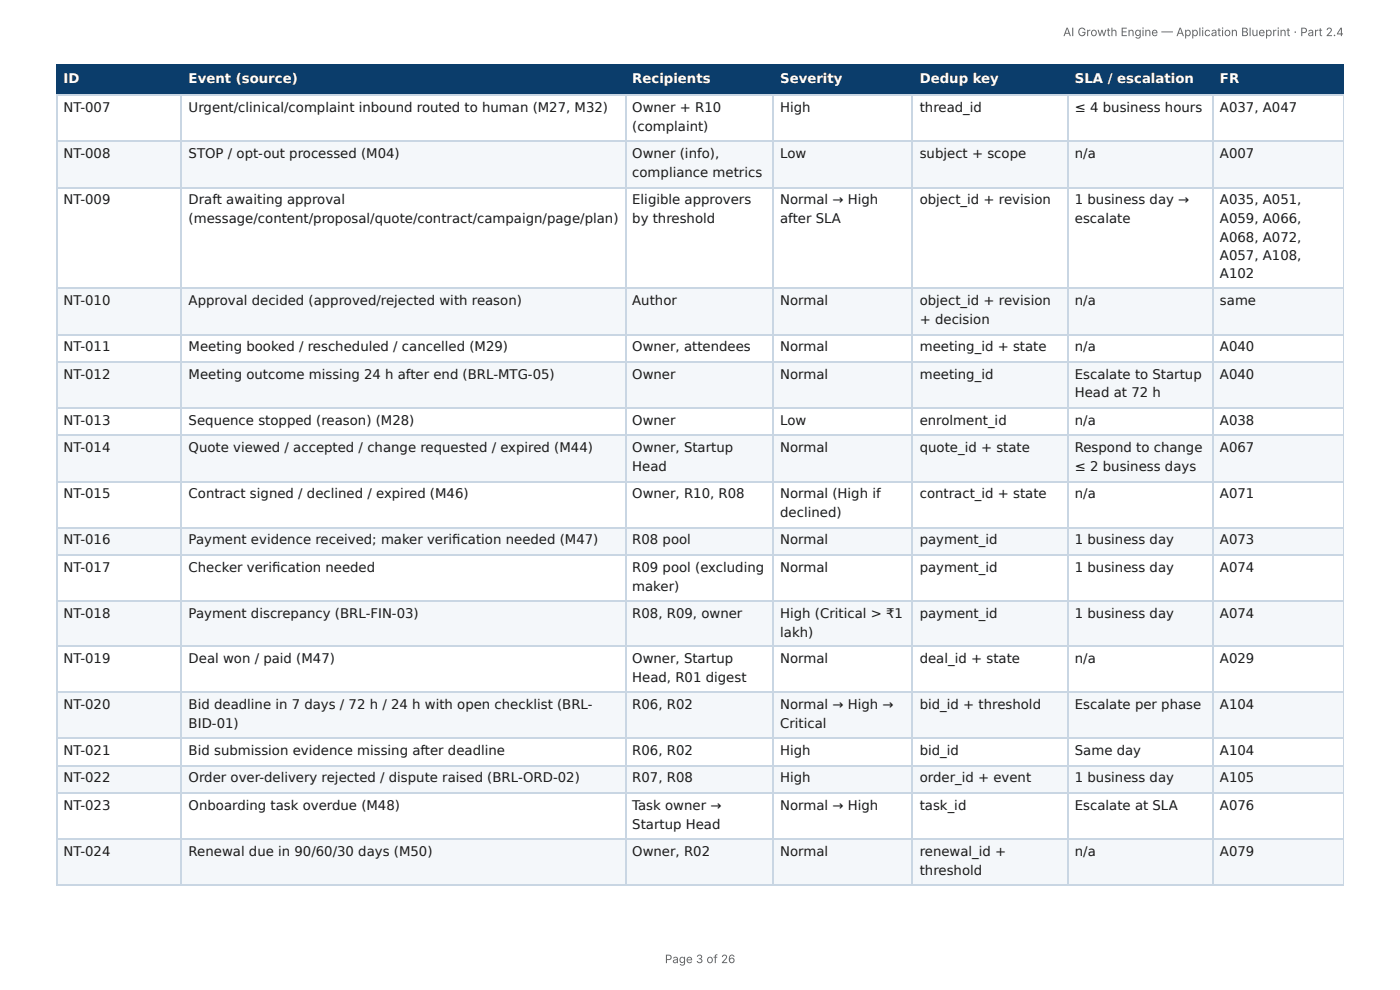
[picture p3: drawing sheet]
<svg xmlns="http://www.w3.org/2000/svg" width="297mm" height="210mm" viewBox="0 0 297 210" stroke-linecap="round" stroke-linejoin="round" font-family="sans-serif">
<defs><g id="words">
<g font-size="2.8" fill="#fff">
<text x="13.5" y="17.7">ID</text>
<text x="40.1" y="17.7">Event (source)</text>
<text x="134.3" y="17.7">Recipients</text>
<text x="165.7" y="17.7">Severity</text>
<text x="195.3" y="17.7">Dedup key</text>
<text x="228.3" y="17.7">SLA / escalation</text>
<text x="259.1" y="17.7">FR</text>
</g>
<g font-size="2.8" fill="#1a1a1a">
<text x="13.5" y="23.8">NT-007</text>
<text x="40.1" y="23.8">Urgent/clinical/complaint inbound routed to human (M27, M32)</text>
<text x="134.3" y="23.8">Owner + R10</text>
<text x="165.7" y="23.8">High</text>
<text x="195.3" y="23.8">thread_id</text>
<text x="228.3" y="23.8">≤ 4 business hours</text>
<text x="259.1" y="23.8">A037, A047</text>
<text x="134.3" y="27.8">(complaint)</text>
<text x="13.5" y="33.6">NT-008</text>
<text x="40.1" y="33.6">STOP / opt-out processed (M04)</text>
<text x="134.3" y="33.6">Owner (info),</text>
<text x="165.7" y="33.6">Low</text>
<text x="195.3" y="33.6">subject + scope</text>
<text x="228.3" y="33.6">n/a</text>
<text x="259.1" y="33.6">A007</text>
<text x="134.3" y="37.6">compliance metrics</text>
<text x="13.5" y="43.4">NT-009</text>
<text x="40.1" y="43.4">Draft awaiting approval</text>
<text x="40.1" y="47.4">(message/content/proposal/quote/contract/campaign/page/plan)</text>
<text x="134.3" y="43.4">Eligible approvers</text>
<text x="134.3" y="47.4">by threshold</text>
<text x="165.7" y="43.4">Normal → High</text>
<text x="165.7" y="47.4">after SLA</text>
<text x="195.3" y="43.4">object_id + revision</text>
<text x="228.3" y="43.4">1 business day →</text>
<text x="228.3" y="47.4">escalate</text>
<text x="259.1" y="43.4">A035, A051,</text>
<text x="259.1" y="47.4">A059, A066,</text>
<text x="259.1" y="51.3">A068, A072,</text>
<text x="259.1" y="55.3">A057, A108,</text>
<text x="259.1" y="59">A102</text>
<text x="13.5" y="64.8">NT-010</text>
<text x="40.1" y="64.8">Approval decided (approved/rejected with reason)</text>
<text x="134.3" y="64.8">Author</text>
<text x="165.7" y="64.8">Normal</text>
<text x="195.3" y="64.8">object_id + revision</text>
<text x="228.3" y="64.8">n/a</text>
<text x="259.1" y="64.8">same</text>
<text x="195.3" y="68.8">+ decision</text>
<text x="13.5" y="74.6">NT-011</text>
<text x="40.1" y="74.6">Meeting booked / rescheduled / cancelled (M29)</text>
<text x="134.3" y="74.6">Owner, attendees</text>
<text x="165.7" y="74.6">Normal</text>
<text x="195.3" y="74.6">meeting_id + state</text>
<text x="228.3" y="74.6">n/a</text>
<text x="259.1" y="74.6">A040</text>
<text x="13.5" y="80.4">NT-012</text>
<text x="40.1" y="80.4">Meeting outcome missing 24 h after end (BRL-MTG-05)</text>
<text x="134.3" y="80.4">Owner</text>
<text x="165.7" y="80.4">Normal</text>
<text x="195.3" y="80.4">meeting_id</text>
<text x="228.3" y="80.4">Escalate to Startup</text>
<text x="259.1" y="80.4">A040</text>
<text x="228.3" y="84.4">Head at 72 h</text>
<text x="13.5" y="90.2">NT-013</text>
<text x="40.1" y="90.2">Sequence stopped (reason) (M28)</text>
<text x="134.3" y="90.2">Owner</text>
<text x="165.7" y="90.2">Low</text>
<text x="195.3" y="90.2">enrolment_id</text>
<text x="228.3" y="90.2">n/a</text>
<text x="259.1" y="90.2">A038</text>
<text x="13.5" y="96">NT-014</text>
<text x="40.1" y="96">Quote viewed / accepted / change requested / expired (M44)</text>
<text x="134.3" y="96">Owner, Startup</text>
<text x="134.3" y="100">Head</text>
<text x="165.7" y="96">Normal</text>
<text x="195.3" y="96">quote_id + state</text>
<text x="228.3" y="96">Respond to change</text>
<text x="228.3" y="100">≤ 2 business days</text>
<text x="259.1" y="96">A067</text>
<text x="13.5" y="105.8">NT-015</text>
<text x="40.1" y="105.8">Contract signed / declined / expired (M46)</text>
<text x="134.3" y="105.8">Owner, R10, R08</text>
<text x="165.7" y="105.8">Normal (High if</text>
<text x="195.3" y="105.8">contract_id + state</text>
<text x="228.3" y="105.8">n/a</text>
<text x="259.1" y="105.8">A071</text>
<text x="165.7" y="109.8">declined)</text>
<text x="13.5" y="115.6">NT-016</text>
<text x="40.1" y="115.6">Payment evidence received; maker verifi cation needed (M47)</text>
<text x="134.3" y="115.6">R08 pool</text>
<text x="165.7" y="115.6">Normal</text>
<text x="195.3" y="115.6">payment_id</text>
<text x="228.3" y="115.6">1 business day</text>
<text x="259.1" y="115.6">A073</text>
<text x="13.5" y="121.4">NT-017</text>
<text x="40.1" y="121.4">Checker verifi cation needed</text>
<text x="134.3" y="121.4">R09 pool (excluding</text>
<text x="134.3" y="125.4">maker)</text>
<text x="165.7" y="121.4">Normal</text>
<text x="195.3" y="121.4">payment_id</text>
<text x="228.3" y="121.4">1 business day</text>
<text x="259.1" y="121.4">A074</text>
<text x="13.5" y="131.2">NT-018</text>
<text x="40.1" y="131.2">Payment discrepancy (BRL-FIN-03)</text>
<text x="134.3" y="131.2">R08, R09, owner</text>
<text x="165.7" y="131.2">High (Critical &gt; ₹1</text>
<text x="195.3" y="131.2">payment_id</text>
<text x="228.3" y="131.2">1 business day</text>
<text x="259.1" y="131.2">A074</text>
<text x="165.7" y="135.2">lakh)</text>
<text x="13.5" y="140.8">NT-019</text>
<text x="40.1" y="140.8">Deal won / paid (M47)</text>
<text x="134.3" y="140.8">Owner, Startup</text>
<text x="165.7" y="140.8">Normal</text>
<text x="195.3" y="140.8">deal_id + state</text>
<text x="228.3" y="140.8">n/a</text>
<text x="259.1" y="140.8">A029</text>
<text x="134.3" y="144.7">Head, R01 digest</text>
<text x="13.5" y="150.5">NT-020</text>
<text x="40.1" y="150.5">Bid deadline in 7 days / 72 h / 24 h with open checklist (BRL-</text>
<text x="40.1" y="154.5">BID-01)</text>
<text x="134.3" y="150.5">R06, R02</text>
<text x="165.7" y="150.5">Normal → High →</text>
<text x="165.7" y="154.5">Critical</text>
<text x="195.3" y="150.5">bid_id + threshold</text>
<text x="228.3" y="150.5">Escalate per phase</text>
<text x="259.1" y="150.5">A104</text>
<text x="13.5" y="160.3">NT-021</text>
<text x="40.1" y="160.3">Bid submission evidence missing after deadline</text>
<text x="134.3" y="160.3">R06, R02</text>
<text x="165.7" y="160.3">High</text>
<text x="195.3" y="160.3">bid_id</text>
<text x="228.3" y="160.3">Same day</text>
<text x="259.1" y="160.3">A104</text>
<text x="13.5" y="166.2">NT-022</text>
<text x="40.1" y="166.2">Order over-delivery rejected / dispute raised (BRL-ORD-02)</text>
<text x="134.3" y="166.2">R07, R08</text>
<text x="165.7" y="166.2">High</text>
<text x="195.3" y="166.2">order_id + event</text>
<text x="228.3" y="166.2">1 business day</text>
<text x="259.1" y="166.2">A105</text>
<text x="13.5" y="172">NT-023</text>
<text x="40.1" y="172">Onboarding task overdue (M48)</text>
<text x="134.3" y="172">Task owner →</text>
<text x="165.7" y="172">Normal → High</text>
<text x="195.3" y="172">task_id</text>
<text x="228.3" y="172">Escalate at SLA</text>
<text x="259.1" y="172">A076</text>
<text x="134.3" y="175.9">Startup Head</text>
<text x="13.5" y="181.8">NT-024</text>
<text x="40.1" y="181.8">Renewal due in 90/60/30 days (M50)</text>
<text x="134.3" y="181.8">Owner, R02</text>
<text x="165.7" y="181.8">Normal</text>
<text x="195.3" y="181.8">renewal_id +</text>
<text x="195.3" y="185.7">threshold</text>
<text x="228.3" y="181.8">n/a</text>
<text x="259.1" y="181.8">A079</text>
</g>
<g font-size="2.5" fill="#666">
<text x="225.8" y="7.7">AI Growth Engine — Application Blueprint · Part 2.4</text>
<text x="141.2" y="204.5">Page 3 of 26</text>
</g>
</g></defs>
<g fill="#0b3d6b">
<path d="M12.2 14h26.4v6.1h-26.4z"/>
<path d="M38.6 14h94.2v6.1h-94.2z"/>
<path d="M132.8 14h31.5v6.1h-31.5z"/>
<path d="M164.3 14h29.6v6.1h-29.6z"/>
<path d="M193.9 14h32.8v6.1h-32.8z"/>
<path d="M226.7 14h31v6.1h-31z"/>
<path d="M257.7 14h27.7v6.1h-27.7z"/>
</g>
<g fill="#f4f7fa">
<path d="M12.2 29.9h26.4v9.8h-26.4z"/>
<path d="M38.6 29.9h94.2v9.8h-94.2z"/>
<path d="M132.8 29.9h31.5v9.8h-31.5z"/>
<path d="M164.3 29.9h29.6v9.8h-29.6z"/>
<path d="M193.9 29.9h32.8v9.8h-32.8z"/>
<path d="M226.7 29.9h31v9.8h-31z"/>
<path d="M257.7 29.9h27.7v9.8h-27.7z"/>
<path d="M12.2 61.4h26.4v9.8h-26.4z"/>
<path d="M38.6 61.4h94.2v9.8h-94.2z"/>
<path d="M132.8 61.4h31.5v9.8h-31.5z"/>
<path d="M164.3 61.4h29.6v9.8h-29.6z"/>
<path d="M193.9 61.4h32.8v9.8h-32.8z"/>
<path d="M226.7 61.4h31v9.8h-31z"/>
<path d="M257.7 61.4h27.7v9.8h-27.7z"/>
<path d="M12.2 77h26.4v9.8h-26.4z"/>
<path d="M38.6 77h94.2v9.8h-94.2z"/>
<path d="M132.8 77h31.5v9.8h-31.5z"/>
<path d="M164.3 77h29.6v9.8h-29.6z"/>
<path d="M193.9 77h32.8v9.8h-32.8z"/>
<path d="M226.7 77h31v9.8h-31z"/>
<path d="M257.7 77h27.7v9.8h-27.7z"/>
<path d="M12.2 92.6h26.4v9.5h-26.4z"/>
<path d="M38.6 92.6h94.2v9.5h-94.2z"/>
<path d="M132.8 92.6h31.5v9.5h-31.5z"/>
<path d="M164.3 92.6h29.6v9.5h-29.6z"/>
<path d="M193.9 92.6h32.8v9.5h-32.8z"/>
<path d="M226.7 92.6h31v9.5h-31z"/>
<path d="M257.7 92.6h27.7v9.5h-27.7z"/>
<path d="M12.2 111.9h26.4v5.8h-26.4z"/>
<path d="M38.6 111.9h94.2v5.8h-94.2z"/>
<path d="M132.8 111.9h31.5v5.8h-31.5z"/>
<path d="M164.3 111.9h29.6v5.8h-29.6z"/>
<path d="M193.9 111.9h32.8v5.8h-32.8z"/>
<path d="M226.7 111.9h31v5.8h-31z"/>
<path d="M257.7 111.9h27.7v5.8h-27.7z"/>
<path d="M12.2 127.5h26.4v9.8h-26.4z"/>
<path d="M38.6 127.5h94.2v9.8h-94.2z"/>
<path d="M132.8 127.5h31.5v9.8h-31.5z"/>
<path d="M164.3 127.5h29.6v9.8h-29.6z"/>
<path d="M193.9 127.5h32.8v9.8h-32.8z"/>
<path d="M226.7 127.5h31v9.8h-31z"/>
<path d="M257.7 127.5h27.7v9.8h-27.7z"/>
<path d="M12.2 147.1h26.4v9.8h-26.4z"/>
<path d="M38.6 147.1h94.2v9.8h-94.2z"/>
<path d="M132.8 147.1h31.5v9.8h-31.5z"/>
<path d="M164.3 147.1h29.6v9.8h-29.6z"/>
<path d="M193.9 147.1h32.8v9.8h-32.8z"/>
<path d="M226.7 147.1h31v9.8h-31z"/>
<path d="M257.7 147.1h27.7v9.8h-27.7z"/>
<path d="M12.2 162.7h26.4v5.8h-26.4z"/>
<path d="M38.6 162.7h94.2v5.8h-94.2z"/>
<path d="M132.8 162.7h31.5v5.8h-31.5z"/>
<path d="M164.3 162.7h29.6v5.8h-29.6z"/>
<path d="M193.9 162.7h32.8v5.8h-32.8z"/>
<path d="M226.7 162.7h31v5.8h-31z"/>
<path d="M257.7 162.7h27.7v5.8h-27.7z"/>
<path d="M12.2 178.1h26.4v9.8h-26.4z"/>
<path d="M38.6 178.1h94.2v9.8h-94.2z"/>
<path d="M132.8 178.1h31.5v9.8h-31.5z"/>
<path d="M164.3 178.1h29.6v9.8h-29.6z"/>
<path d="M193.9 178.1h32.8v9.8h-32.8z"/>
<path d="M226.7 178.1h31v9.8h-31z"/>
<path d="M257.7 178.1h27.7v9.8h-27.7z"/>
</g>
<path d="M11.9 13.9h273.5M12 13.8v6.6M38.5 13.8v6.6M133 13.8v6.6M164.2 13.8v6.6M193.8 13.8v6.6M226.9 13.8v6.6M257.6 13.8v6.6M11.9 20.2h273.5" fill="none" stroke="#0b3d6b" stroke-width=".26"/>
<path d="M285.3 13.8v6.6" fill="none" stroke="#0b3d6b" stroke-width=".21"/>
<g fill="none" stroke="#c9d6e3" stroke-width=".26">
<path d="M11.9 20.2h273.5M11.9 30h273.5M11.9 39.8h273.5M12 20.4v167.5M38.5 20.4v167.5M133 20.4v167.5M164.2 20.4v167.5M193.8 20.4v167.5M226.9 20.4v167.5M257.6 20.4v167.5M11.9 61.3h273.5M11.9 71h273.5"/>
<path d="M11.9 76.9h273.5M11.9 86.7h273.5M11.9 92.5h273.5M11.9 102.3h273.5M11.9 112.1h273.5M11.9 117.9h273.5M11.9 127.7h273.5M11.9 137.2h273.5M11.9 147h273.5M11.9 156.8h273.5M11.9 162.6h273.5M11.9 168.4h273.5"/>
<path d="M11.9 178.2h273.5M11.9 188h273.5"/>
</g>
<path d="M285.3 20.4v167.5" fill="none" stroke="#c9d6e3" stroke-width=".21"/>
<use href="#words"/>
</svg>
